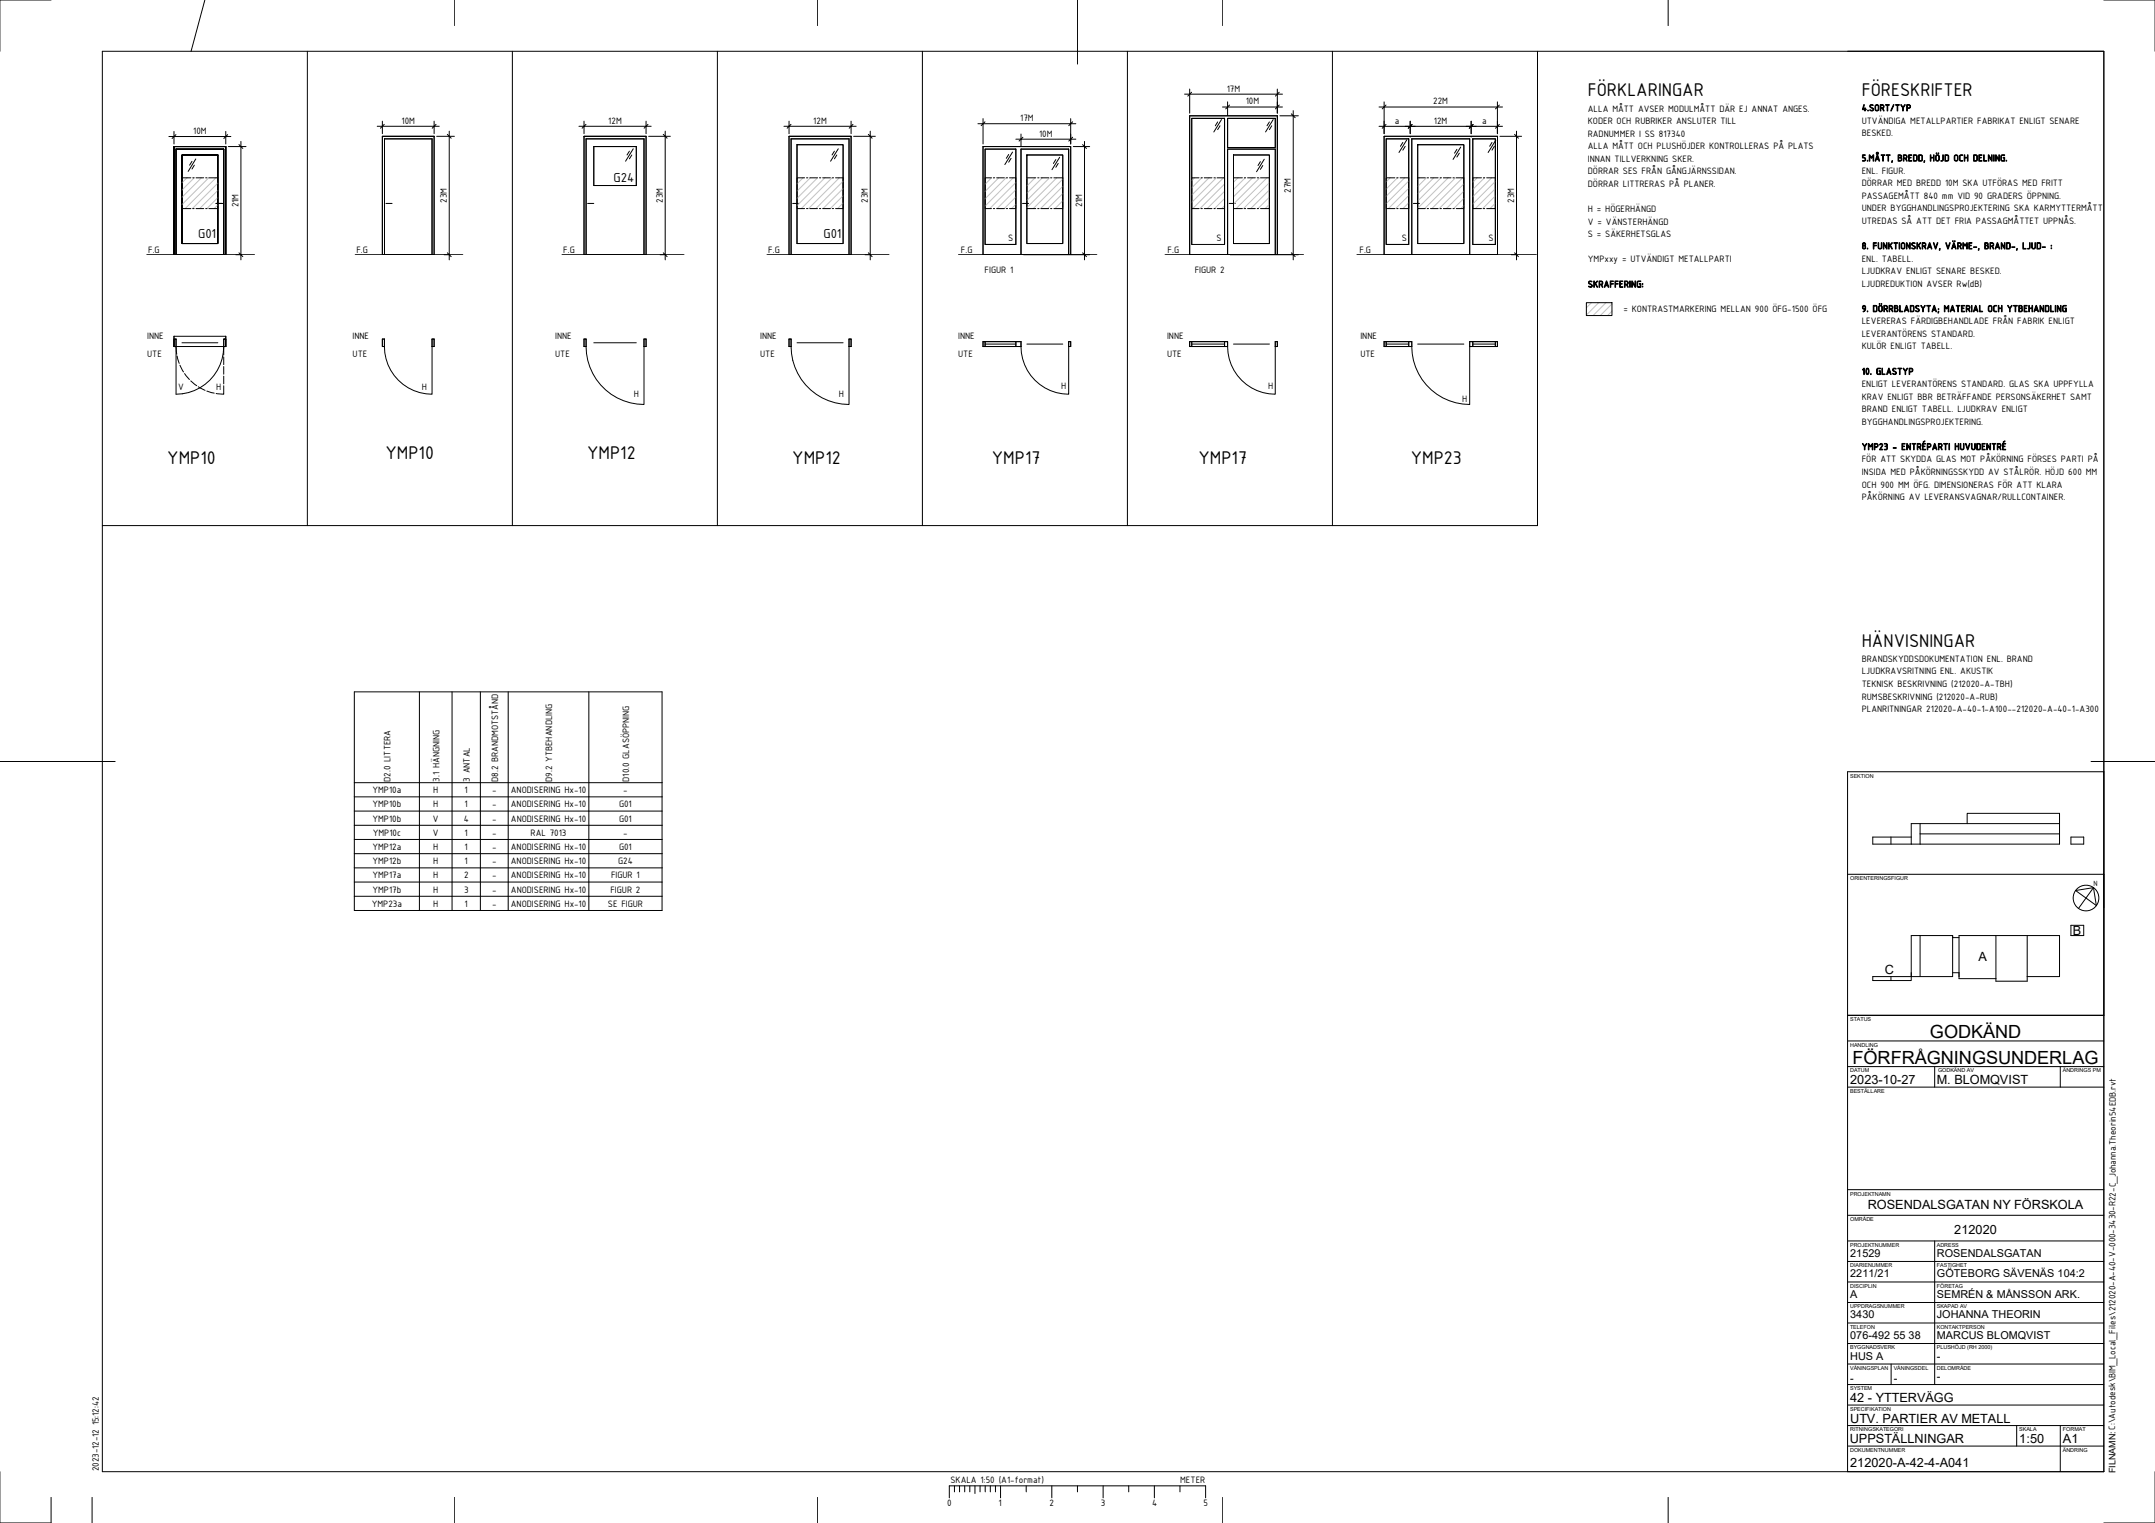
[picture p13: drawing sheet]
<svg xmlns="http://www.w3.org/2000/svg" width="841mm" height="594mm" viewBox="0 0 841 594" stroke-linecap="round" stroke-linejoin="round" font-family="sans-serif">
<defs><g id="words">
<g font-size="7.7">
<text x="619.7" y="37.3">FÖRKLARINGAR</text>
<text x="726.6" y="37.3">FÖRESKRIFTER</text>
<text x="150.4" y="179.2">YMP10</text>
<text x="229.1" y="179.2">YMP12</text>
<text x="65.3" y="181.1">YMP10</text>
<text x="309.2" y="181.1">YMP12</text>
<text x="387.1" y="181.1">YMP17</text>
<text x="467.7" y="181.1">YMP17</text>
<text x="550.6" y="181.1">YMP23</text>
<text x="726.6" y="252.3">HÄNVISNINGAR</text>
</g>
<g font-size="7.1">
<text x="753.2" y="405">GODKÄND</text>
<text x="723" y="415">FÖRFRÅGNINGSUNDERLAG</text>
</g>
<g font-size="5.5">
<text x="239.5" y="70.9">G24</text>
<text x="77.3" y="93">G01</text>
<text x="321.3" y="93">G01</text>
</g>
<g font-size="5">
<text x="809" y="364.8">B</text>
<text x="772.1" y="374.8">A</text>
<text x="735.5" y="380.1">C</text>
<text x="722.1" y="423">2023-10-27</text>
<text x="755.9" y="423">M. BLOMQVIST</text>
<text x="728.9" y="471.5">ROSENDALSGATAN NY FÖRSKOLA</text>
<text x="762.7" y="481.5">212020</text>
<text x="722.1" y="547">42 - YTTERVÄGG</text>
<text x="722.1" y="555">UTV. PARTIER AV METALL</text>
<text x="721.9" y="563">UPPSTÄLLNINGAR</text>
<text x="788.1" y="563">1:50</text>
<text x="805.1" y="563">A1</text>
<text x="722.1" y="572.1">212020-A-42-4-A041</text>
</g>
<g font-size="4.2">
<text x="722.1" y="490.3">21529</text>
<text x="755.9" y="490.3">ROSENDALSGATAN</text>
<text x="722.1" y="498.3">2211/21</text>
<text x="755.9" y="498.3">GÖTEBORG SÄVENÄS 104:2</text>
<text x="722.1" y="506.3">A</text>
<text x="755.9" y="506.3">SEMRÉN &amp; MÅNSSON ARK.</text>
<text x="722.1" y="514.3">3430</text>
<text x="755.9" y="514.3">JOHANNA THEORIN</text>
<text x="722.1" y="522.3">076-492 55 38</text>
<text x="755.9" y="522.3">MARCUS BLOMQVIST</text>
<text x="722.1" y="530.3">HUS A</text>
<text x="755.9" y="530.3">-</text>
<text x="722.1" y="539.1">-</text>
<text x="739.1" y="539.1">-</text>
<text x="755.9" y="538.3">-</text>
</g>
<g font-size="3.9">
<text x="478.8" y="35.7">17M</text>
<text x="486.2" y="40.7">10M</text>
<text x="559.4" y="40.7">22M</text>
<text x="398.1" y="47.2">17M</text>
<text x="619.7" y="43.6">ALLA MÅTT AVSER MODULMÅTT DÄR EJ ANNAT ANGES.</text>
<text x="726.6" y="43.3">4.SORT/TYP</text>
<text x="75.4" y="52.2">10M</text>
<text x="156.7" y="48.2">10M</text>
<text x="237.4" y="48.2">12M</text>
<text x="317.4" y="48.2">12M</text>
<text x="405.5" y="53.3">10M</text>
<text x="544.4" y="48.3">a</text>
<text x="559.6" y="48.3">12M</text>
<text x="578.4" y="48.3">a</text>
<text x="619.7" y="48.5">KODER OCH RUBRIKER ANSLUTER TILL</text>
<text x="619.7" y="53.4">RADNUMMER I SS 817340</text>
<text x="726.6" y="48.2">UTVÄNDIGA METALLPARTIER FABRIKAT ENLIGT SENARE</text>
<text x="726.6" y="53.1">BESKED.</text>
<text x="619.7" y="58.3">ALLA MÅTT OCH PLUSHÖJDER KONTROLLERAS PÅ PLATS</text>
<text x="619.7" y="63.1">INNAN TILLVERKNING SKER.</text>
<text x="726.6" y="62.9">5.MÅTT, BREDD, HÖJD OCH DELNING.</text>
<text x="619.7" y="68">DÖRRAR SES FRÅN GÅNGJÄRNSSIDAN.</text>
<text x="726.6" y="67.8">ENL. FIGUR.</text>
<text x="503.8" y="75.2" transform="rotate(-90 503.8 75.2)">27M</text>
<text x="619.7" y="72.9">DÖRRAR LITTRERAS PÅ PLANER.</text>
<text x="726.6" y="72.7">DÖRRAR MED BREDD 10M SKA UTFÖRAS MED FRITT</text>
<text x="726.6" y="77.6">PASSAGEMÅTT 840 mm VID 90 GRADERS ÖPPNING.</text>
<text x="93.1" y="80.9" transform="rotate(-90 93.1 80.9)">21M</text>
<text x="174.4" y="79.2" transform="rotate(-90 174.4 79.2)">23M</text>
<text x="258.7" y="79.2" transform="rotate(-90 258.7 79.2)">23M</text>
<text x="338.7" y="79.2" transform="rotate(-90 338.7 79.2)">23M</text>
<text x="422.3" y="80.9" transform="rotate(-90 422.3 80.9)">21M</text>
<text x="590.9" y="79.2" transform="rotate(-90 590.9 79.2)">23M</text>
<text x="619.7" y="82.7">H = HÖGERHÄNGD</text>
<text x="726.6" y="82.5">UNDER BYGGHANDLINGSPROJEKTERING SKA KARMYTTERMÅTT</text>
<text x="619.7" y="87.6">V = VÄNSTERHÄNGD</text>
<text x="726.6" y="87.4">UTREDAS SÅ ATT DET FRIA PASSAGMÅTTET UPPNÅS.</text>
<text x="393.5" y="94.2">S</text>
<text x="474.8" y="94.2">S</text>
<text x="547.1" y="94.2">S</text>
<text x="580.9" y="94.2">S</text>
<text x="619.7" y="92.5">S = SÄKERHETSGLAS</text>
<text x="57.8" y="98.7">F.G</text>
<text x="139.1" y="98.7">F.G</text>
<text x="219.8" y="98.7">F.G</text>
<text x="299.8" y="98.7">F.G</text>
<text x="375" y="98.7">F.G</text>
<text x="455.7" y="98.7">F.G</text>
<text x="530.6" y="98.7">F.G</text>
<text x="726.6" y="97.2">8. FUNKTIONSKRAV, VÄRME-, BRAND-, LJUD- :</text>
<text x="384.3" y="106.3">FIGUR 1</text>
<text x="466.3" y="106.3">FIGUR 2</text>
<text x="619.7" y="102.3">YMPxxy = UTVÄNDIGT METALLPARTI</text>
<text x="726.6" y="102">ENL. TABELL.</text>
<text x="726.6" y="107">LJUDKRAV ENLIGT SENARE BESKED.</text>
<text x="619.7" y="112.1">SKRAFFERING:</text>
<text x="726.6" y="111.8">LJUDREDUKTION AVSER Rw(dB)</text>
<text x="633.6" y="121.9">= KONTRASTMARKERING MELLAN 900 ÖFG-1500 ÖFG</text>
<text x="726.6" y="121.6">9. DÖRRBLADSYTA; MATERIAL OCH YTBEHANDLING</text>
<text x="726.6" y="126.5">LEVERERAS FÄRDIGBEHANDLADE FRÅN FABRIK ENLIGT</text>
<text x="726.6" y="131.4">LEVERANTÖRENS STANDARD.</text>
<text x="57.4" y="132.2">INNE</text>
<text x="137.6" y="132.2">INNE</text>
<text x="216.7" y="132.2">INNE</text>
<text x="296.7" y="132.2">INNE</text>
<text x="373.9" y="132.2">INNE</text>
<text x="455.5" y="132.2">INNE</text>
<text x="530.9" y="132.2">INNE</text>
<text x="726.6" y="136.3">KULÖR ENLIGT TABELL.</text>
<text x="57.4" y="139.4">UTE</text>
<text x="137.6" y="139.4">UTE</text>
<text x="216.7" y="139.4">UTE</text>
<text x="296.7" y="139.4">UTE</text>
<text x="373.9" y="139.4">UTE</text>
<text x="455.5" y="139.4">UTE</text>
<text x="530.9" y="139.4">UTE</text>
<text x="726.6" y="146.1">10. GLASTYP</text>
<text x="69.5" y="152.1">V</text>
<text x="84.4" y="152.1">H</text>
<text x="164.6" y="152.1">H</text>
<text x="247.4" y="154.7">H</text>
<text x="327.4" y="154.7">H</text>
<text x="414.1" y="151.7">H</text>
<text x="495" y="151.7">H</text>
<text x="726.6" y="151">ENLIGT LEVERANTÖRENS STANDARD. GLAS SKA UPPFYLLA</text>
<text x="726.6" y="155.9">KRAV ENLIGT BBR BETRÄFFANDE PERSONSÄKERHET SAMT</text>
<text x="570.7" y="156.8">H</text>
<text x="726.6" y="160.8">BRAND ENLIGT TABELL. LJUDKRAV ENLIGT</text>
<text x="726.6" y="165.7">BYGGHANDLINGSPROJEKTERING.</text>
<text x="726.6" y="175.5">YMP23 - ENTRÉPARTI HUVUDENTRÉ</text>
<text x="726.6" y="180.4">FÖR ATT SKYDDA GLAS MOT PÅKÖRNING FÖRSES PARTI PÅ</text>
<text x="726.6" y="185.3">INSIDA MED PÅKÖRNINGSSKYDD AV STÅLRÖR. HÖJD 600 MM</text>
<text x="726.6" y="190.2">OCH 900 MM ÖFG. DIMENSIONERAS FÖR ATT KLARA</text>
<text x="726.6" y="195.1">PÅKÖRNING AV LEVERANSVAGNAR/RULLCONTAINER.</text>
<text x="726.6" y="258.2">BRANDSKYDDSDOKUMENTATION ENL. BRAND</text>
<text x="726.6" y="263.1">LJUDKRAVSRITNING ENL. AKUSTIK</text>
<text x="726.6" y="268">TEKNISK BESKRIVNING (212020-A-TBH)</text>
<text x="726.6" y="272.9">RUMSBESKRIVNING (212020-A-RUB)</text>
<text x="726.6" y="277.7">PLANRITNINGAR 212020-A-40-1-A100--212020-A-40-1-A300</text>
<text x="152.4" y="304.9" transform="rotate(-90 152.4 304.9)">D2.0 LITTERA</text>
<text x="171.5" y="304.9" transform="rotate(-90 171.5 304.9)">3.1 HÄNGNING</text>
<text x="183.4" y="304.9" transform="rotate(-90 183.4 304.9)">3 ANTAL</text>
<text x="194.4" y="304.9" transform="rotate(-90 194.4 304.9)">D8.2 BRANDMOTSTÅND</text>
<text x="215.5" y="304.9" transform="rotate(-90 215.5 304.9)">D9.2 YTBEHANDLING</text>
<text x="245.6" y="304.9" transform="rotate(-90 245.6 304.9)">D10.0 GLASÖPPNING</text>
<text x="145.4" y="309.4">YMP10a</text>
<text x="169.1" y="309.4">H</text>
<text x="181.3" y="309.4">1</text>
<text x="192" y="309.4">-</text>
<text x="199.4" y="309.4">ANODISERING Hx-10</text>
<text x="243.2" y="309.4">-</text>
<text x="145.4" y="315">YMP10b</text>
<text x="169.1" y="315">H</text>
<text x="181.3" y="315">1</text>
<text x="192" y="315">-</text>
<text x="199.4" y="315">ANODISERING Hx-10</text>
<text x="241.6" y="315">G01</text>
<text x="145.4" y="320.5">YMP10b</text>
<text x="168.9" y="320.5">V</text>
<text x="181" y="320.5">4</text>
<text x="192" y="320.5">-</text>
<text x="199.4" y="320.5">ANODISERING Hx-10</text>
<text x="241.6" y="320.5">G01</text>
<text x="145.5" y="326.1">YMP10c</text>
<text x="168.9" y="326.1">V</text>
<text x="181.3" y="326.1">1</text>
<text x="192.1" y="326.1">-</text>
<text x="207.1" y="326.1">RAL 7013</text>
<text x="243.2" y="326.1">-</text>
<text x="145.4" y="331.6">YMP12a</text>
<text x="169.1" y="331.6">H</text>
<text x="181.3" y="331.6">1</text>
<text x="192" y="331.6">-</text>
<text x="199.4" y="331.6">ANODISERING Hx-10</text>
<text x="241.6" y="331.6">G01</text>
<text x="145.4" y="337.1">YMP12b</text>
<text x="169.1" y="337.1">H</text>
<text x="181.3" y="337.1">1</text>
<text x="192" y="337.1">-</text>
<text x="199.4" y="337.1">ANODISERING Hx-10</text>
<text x="241.2" y="337.1">G24</text>
<text x="145.4" y="342.7">YMP17a</text>
<text x="169.1" y="342.7">H</text>
<text x="181.1" y="342.7">2</text>
<text x="192" y="342.7">-</text>
<text x="199.4" y="342.7">ANODISERING Hx-10</text>
<text x="238.5" y="342.7">FIGUR 1</text>
<text x="145.1" y="353.8">YMP23a</text>
<text x="145.4" y="348.2">YMP17b</text>
<text x="169.1" y="353.8">H</text>
<text x="169.1" y="348.2">H</text>
<text x="181.1" y="348.2">3</text>
<text x="181.3" y="353.8">1</text>
<text x="192" y="353.8">-</text>
<text x="192.1" y="348.2">-</text>
<text x="199.4" y="353.8">ANODISERING Hx-10</text>
<text x="199.4" y="348.2">ANODISERING Hx-10</text>
<text x="237.3" y="353.8">SE FIGUR</text>
<text x="238.3" y="348.2">FIGUR 2</text>
<text x="38.6" y="556" transform="rotate(-90 38.6 556)">15:12:42</text>
<text x="38.5" y="573.9" transform="rotate(-90 38.5 573.9)">2023-12-12</text>
<text x="370.9" y="578.5">SKALA 1:50 (A1-format)</text>
<text x="460.6" y="578.5">METER</text>
<text x="369.6" y="587.6">0</text>
<text x="389.6" y="587.6">1</text>
<text x="409.6" y="587.6">2</text>
<text x="429.6" y="587.6">3</text>
<text x="449.6" y="587.6">4</text>
<text x="469.6" y="587.6">5</text>
</g>
<text font-size="3.5" x="825.6" y="574.6" transform="rotate(-90 825.6 574.6)">FILNAMN: C:\Autodesk\BIM_Local_Files\212020-A-40-V-000-3430-R22-C_Johanna.Theorin54EDB.rvt</text>
<text font-size="3.2" x="817" y="345.7">N</text>
<g font-size="2.1">
<text x="722" y="303.3">SEKTION</text>
<text x="722" y="343.3">ORIENTERINGSFIGUR</text>
<text x="722" y="398.3">STATUS</text>
<text x="722" y="408.3">HANDLING</text>
<text x="722" y="418.3">DATUM</text>
<text x="756.3" y="418.3">GODKÄND AV</text>
<text x="805.1" y="418.3">ÄNDRINGS PM</text>
<text x="722" y="426.3">BESTÄLLARE</text>
<text x="722" y="466.3">PROJEKTNAMN</text>
<text x="722" y="476.3">OMRÅDE</text>
<text x="722" y="486.3">PROJEKTNUMMER</text>
<text x="755.9" y="486.3">ADRESS</text>
<text x="722" y="494.3">DIARIENUMMER</text>
<text x="755.9" y="494.3">FASTIGHET</text>
<text x="722" y="502.3">DISCIPLIN</text>
<text x="755.9" y="502.3">FÖRETAG</text>
<text x="722" y="510.3">UPPDRAGSNUMMER</text>
<text x="755.9" y="510.3">SKAPAD AV</text>
<text x="722" y="518.4">TELEFON</text>
<text x="755.9" y="518.4">KONTAKTPERSON</text>
<text x="722" y="526.4">BYGGNADSVERK</text>
<text x="755.9" y="526.4">PLUSHÖJD (RH 2000)</text>
<text x="722" y="534.4">VÅNINGSPLAN</text>
<text x="739" y="534.4">VÅNINGSDEL</text>
<text x="755.9" y="534.4">DELOMRÅDE</text>
<text x="722" y="542.4">SYSTEM</text>
<text x="722" y="550.4">SPECIFIKATION</text>
<text x="722" y="558.4">RITNINGSKATEGORI</text>
<text x="788.1" y="558.4">SKALA</text>
<text x="805.1" y="558.4">FORMAT</text>
<text x="722" y="566.4">DOKUMENTNUMMER</text>
<text x="805.1" y="566.4">ÄNDRING</text>
</g>
</g></defs>
<g fill="none" stroke="#c0c0c0" stroke-width=".39">
<path d="M73 69.4l-2 1.9M75.8 69.4l-4.8 4.7M78.6 69.4l-7.6 7.6M81.4 69.4l-10.4 10.4M84.3 69.4l-12 12M85 79.9l-1.4 1.5M85 77.1l-4.2 4.3M85 74.3l-7.1 7.1M85 71.5l-9.9 9.9M313.4 69.4l-2.4 2.3M316.2 69.4l-5.2 5.1M319.1 69.4l-8.1 8"/>
<path d="M321.9 69.4l-10.9 10.8M324.7 69.4l-12 12M327.6 69.4l-12 12M329 79.2l-2.1 2.2M329 76.3l-5 5.1M329 73.5l-7.8 7.9M329 70.7l-10.6 10.7M386.9 69.4l-2.4 2.5M389.8 69.4l-5.3 5.3M392.6 69.4l-8.1 8.1M395.4 69.4l-10.9 10.9M396.5 71.2l-10.2 10.2"/>
<path d="M396.5 76.8l-4.6 4.6M396.5 74l-7.4 7.4M396.5 79.7l-1.7 1.7M401.1 69.4l-.4 .3M403.9 69.4l-3.2 3.1M406.8 69.4l-6.1 6M409.6 69.4l-8.9 8.8M412.4 69.4l-11.7 11.6M414.8 69.8l-11.6 11.6M414.8 75.5l-5.9 5.9M414.8 72.7l-8.7 8.7M414.8 78.3l-3.1 3.1"/>
<path d="M466.2 69.4l-1.1 1M469 69.4l-3.9 3.9M471.8 69.4l-6.7 6.7M474.7 69.4l-9.6 9.5M477.5 69.4l-12 12M477.9 74.6l-6.8 6.8M477.9 71.8l-9.6 9.6M477.9 77.4l-3.9 4M483.1 69.4l-1.7 1.7M486 69.4l-4.6 4.5M488.8 69.4l-7.4 7.4M491.6 69.4l-10.2 10.2"/>
<path d="M494.5 69.4l-12 12M495.4 74.1l-7.3 7.3M495.4 71.2l-10.1 10.2M495.4 76.9l-4.5 4.5M495.4 79.7l-1.6 1.7M542.5 69.4l-1.5 1.5M545.4 69.4l-4.4 4.4M548.2 69.4l-7.2 7.2M549.8 70.6l-8.8 8.8M549.8 76.3l-5.1 5.1M549.8 73.4l-7.9 8M549.8 79.1l-2.3 2.3"/>
<path d="M553.9 69.4l-.6 .6M556.7 69.4l-3.4 3.4M559.5 69.4l-6.2 6.2M562.4 69.4l-9.1 9M565.2 69.4l-11.9 11.9M568 69.4l-12 12M570.8 69.4l-12 12M571.3 71.8l-9.6 9.6M571.3 77.4l-4 4M571.3 74.6l-6.8 6.8M576.5 69.4l-1.7 1.7M579.3 69.4l-4.5 4.5"/>
<path d="M582.1 69.4l-7.3 7.3M583.6 70.8l-8.8 8.8M583.6 73.6l-7.8 7.8M583.6 76.4l-5 5M583.6 79.2l-2.1 2.2M414.8 81.2l-.2 .2M477.9 80.3l-1.1 1.1M571.3 80.2l-1.2 1.2M621.1 118.1l-2 2M623.9 118.1l-4.8 4.8M626.7 118.1l-5 5M629.1 118.6l-4.5 4.5"/>
<path d="M629.1 121.4l-1.7 1.7"/>
</g>
<g fill="none" stroke="#000" stroke-width=".39">
<path d="M0 0h19.9M79.9 0l-5.3 20M177.5 0v10M319 0v10M420.5 0v25M477 0v10M651 0v10M821.1 0h20M39.9 20h781.2v554.1h-781.2zM120 20v185M200 20v185M280 20v185"/>
<path d="M360 20v185M440 20v185M462.3 36.7h38.2M464.3 34.7v9.5M465 36l-1.5 1.5M479.1 39.7v5.3M498.5 34.7v9.5M499.2 36l-1.4 1.5M520 20v185M540.2 39.7v12.5M584.4 39.7v12.5M600 20v185h-560.1"/>
<path d="M721 20h100.1v334M65.9 53.3h24.2M67.9 57.2v42.2v-42.2M67.9 57.2h20.2M67.9 51.3v4.9M67.9 57.2v42.2M68.7 52.5l-1.5 1.5M88.1 57.2h-20.2h20.2M88.1 51.3v4.9M88.1 57.2v42.2M88.9 52.5l-1.5 1.5M89.1 57.2h6.9"/>
<path d="M93.3 56.4l1.5 1.5M94 55.2v46.2M147.2 49.3h24.2M149.2 53.2h20.2h-20.2M149.2 47.3v4.9M149.2 53.2v46.2M150 48.5l-1.5 1.5M169.4 47.3v4.9M169.4 53.2v46.2M170.2 48.5l-1.5 1.5M170.4 53.2h6.9M174.6 52.4l1.5 1.5"/>
<path d="M175.3 51.2v50.2M225.9 49.3h28.2M227.9 53.2h24.2h-24.2M227.9 47.3v4.9M227.9 53.2v46.2M228.7 48.5l-1.5 1.5M231.7 57.2v15.2h16.6M231.7 57.2h16.6v15.2M245.6 59l-.9 1.5M247.1 58l-3 4.9M252.1 47.3v4.9M252.1 53.2v46.2"/>
<path d="M252.9 48.5l-1.5 1.5M253.1 53.2h8.5M258.8 52.4l1.6 1.5M259.6 51.2v50.2M305.9 49.3h28.2M307.9 53.2h24.2h-24.2M307.9 47.3v4.9M307.9 53.2v46.2M308.7 48.5l-1.5 1.5M311 56.5h18v38.5h-18zM325.6 59l-.9 1.5M327.2 58l-3.1 4.9"/>
<path d="M332.1 47.3v4.9M332.1 53.2v46.2M332.9 48.5l-1.5 1.5M333.1 53.2h8.5M338.9 52.4l1.5 1.5M339.6 51.2v50.2M381.7 48.3h38.2M383.6 46.3v9.9M384.4 47.5l-1.5 1.5M384.5 58.2h12v37.2h-12zM395.2 59.3l-3 4.9M396.5 54.3h23.4"/>
<path d="M398.5 52.3v4.9M399.2 53.5l-1.5 1.5M417.9 46.3v9.9M418.6 47.5l-1.5 1.5M418.6 53.5l-1.5 1.5M418.9 57.2h6.4M422.5 56.4l1.5 1.5M423.2 55.2v46.2M475.2 47.6l-.9 1.5M476.1 49.1l-.9 1.5M476.7 46.6l-3 4.9M477.1 41.7h23.4"/>
<path d="M477.9 46.2h-12.8v49.2M477.9 46.2v49.2h-12.8M479.1 46.2h18.6v11.4h-18.6zM479.8 41l-1.5 1.5M495.4 47.6l-.9 1.5M496.3 49.1l-.9 1.5M496.9 46.6l-3 4.9M499.2 41l-1.4 1.5M499.5 45.2h7.2M504 44.4l1.5 1.5M504.7 43.2v58.2M538.2 49.3h48.2"/>
<path d="M538.2 41.7h48.2M540.9 41l-1.5 1.5M540.9 48.5l-1.5 1.5M541 54.2h8.8v41.2h-8.8zM547.5 55.6l-1 1.5M548.4 57.1l-.9 1.5M549 54.6l-3 4.9M550.4 47.3v4.9M550.4 53.2v.3M551.1 48.5l-1.5 1.5M553.3 56.5h18v38.5h-18zM568.6 58.3l-1 1.5"/>
<path d="M569.5 59.8l-.9 1.5M570.1 57.3l-3 4.9M574.1 47.3v4.9M574.1 53.2v.3M574.8 54.2h8.8v41.2h-8.8zM574.9 48.5l-1.5 1.5M582.3 55.6l-.9 1.5M583.2 57.1l-.9 1.5M583.8 54.6l-3 4.9M585.1 41l-1.5 1.5M585.1 48.5l-1.5 1.5M585.4 53.2h8.4"/>
<path d="M591.1 52.4l1.5 1.5M591.8 51.2v50.2M71 60.5h14h-14v34.5h14v-34.5v34.5h-14zM71 60.5h14v34.5h-14zM74.5 69.4h-3.5v12h3.5M74.9 62.9l-.9 1.5M75.2 69.4h.6M75.8 64.4l-.9 1.5M76.4 62l-3 4.9M76.5 69.4h3M80.3 69.4h.5M81.5 69.4h3.5v12h-3.5"/>
<path d="M84.3 79.4h2.4h-2.4M150.6 79.4h2.4M229.3 79.4h2.4M246.6 60.5l-1 1.5M309.4 79.4h2.3M314 69.4h-3v12h3M314.7 69.4h.6M316 69.4h3M319.8 69.4h.5M321.1 69.4h3M324.8 69.4h.5M326.1 69.4h2.9v12h-2.9"/>
<path d="M326.6 60.5l-1 1.5M386.9 69.4h-2.4v12h2.4M387.7 69.4h.5M389 69.4h3M392.7 69.4h.5M393.7 60.3l-1 1.5M394 69.4h2.5v12h-2.5M394.6 61.8l-.9 1.5M399.1 79.4h2.3M400.7 60.5h14.1v34.5h-14.1zM404.2 69.4h-3.5v12h3.5M405 69.4h.5"/>
<path d="M406.3 69.4h3M410 69.4h.5M411.3 69.4h3.5v12h-3.5M412.1 62.3l-1 1.5M413 63.8l-.9 1.5M413.6 61.3l-3.1 4.9M468 69.4h-2.9v12h2.9M468.7 69.4h.5M470 69.4h3M473.8 69.4h.5M475 69.4h2.9v12h-2.9M479.7 79.4h2.4"/>
<path d="M481.4 60.5h14v34.5h-14zM484.9 69.4h-3.5v12h3.5M485.6 69.4h.5M486.9 69.4h3M490.6 69.4h.6M491.9 63.1l-.9 1.5M491.9 69.4h3.5v12h-3.5M492.8 64.6l-.9 1.5M493.4 62.1l-3 4.9M544.4 69.4h-3.4v12h3.4M545.1 69.4h.5M546.4 69.4h3.4v12h-3.4"/>
<path d="M551.6 79.4h2.4M556.2 69.4h-2.9v12h2.9M557 69.4h.5M558.3 69.4h3M562 69.4h.5M563.3 69.4h3M567 69.4h.6M568.3 69.4h3v12h-3M578.2 69.4h-3.4v12h3.4M578.9 69.4h.5M580.2 69.4h3.4v12h-3.4M57.3 99.4h42"/>
<path d="M68.7 99.4v-41.2h18.6v41.2M75.2 81.4h.6M76.5 81.4h3M80.3 81.4h.5M88.1 99.4v-42.2v42.2M93.3 98.6l1.5 1.5M138.6 99.4h42M150 99.4v-45.2h18.6v45.2M174.6 98.6l1.5 1.5M219.3 99.4h47.6M228.7 99.4v-45.2h22.6v45.2M258.8 98.6l1.6 1.5"/>
<path d="M299.3 99.4h47.6M308.7 99.4v-45.2h22.6v45.2M314.7 81.4h.6M316 81.4h3M319.8 81.4h.5M321.1 81.4h3M324.8 81.4h.5M338.9 98.6l1.5 1.5M374.1 99.4h54M387.7 81.4h.5M389 81.4h3M392.7 81.4h.5"/>
<path d="M398.5 99.4v-41.2h18.6v41.2M405 81.4h.5M406.3 81.4h3M410 81.4h.5M417.9 99.4v-42.2h-34.3v42.2M422.5 98.6l1.5 1.5M454.7 99.4h54M468.7 81.4h.5M470 81.4h3M473.8 81.4h.5M479.1 99.4v-41.2h18.6v41.2M485.6 81.4h.5"/>
<path d="M486.9 81.4h3M490.6 81.4h.6M498.5 99.4v-54.2h-34.2v54.2M504 98.6l1.5 1.5M529.6 99.4h70M545.1 81.4h.5M551 99.4v-45.2h22.6v45.2M557 81.4h.5M558.3 81.4h3M562 81.4h.5M563.3 81.4h3M567 81.4h.6"/>
<path d="M578.9 81.4h.5M584.4 99.4v-46.2h-44.2v46.2M591.1 98.6l1.5 1.5M619.1 118.1h10v5h-10zM67.9 132.3h.8v2.9h-.8zM67.9 132.3h.8M67.9 131.2h20.2v4h-20.2zM68.7 135.2l.3 2.9M68.7 132.3v21.5a18.6 18.6 0 0 0 18.6-18.6M69.1 138.9l.8 2.9M71 133.7h14M87.3 139.2v3"/>
<path d="M88.1 132.3h-.8v2.9h.8v-2.9h-.8v6.2M149.2 132.3h.8v2.9h-.8zM150 135.2a18.6 18.6 0 0 0 18.6 18.6v-18.6M168.6 132.3h.8v2.9h-.8zM227.9 132.3h.8v2.9h-.8zM228.7 135.2a22.6 22.6 0 0 0 22.6 22.6v-22.6M231.7 133.7h16.6M251.3 132.3h.8v2.9h-.8zM307.9 132.3h.8v2.9h-.8zM308.7 135.2a22.6 22.6 0 0 0 22.6 22.6v-22.6M311 133.7h18M331.3 132.3h.8v2.9h-.8z"/>
<path d="M383.6 133.3h14.9v1.9h-14.9zM384.5 133.3v1.9M384.5 134.2h12M396.5 133.3v1.9M398.5 135.2a18.6 18.6 0 0 0 18.6 18.6v-18.6M400.7 134.2h14.1M417.1 133.3h.8v1.9h-.8zM464.3 133.3h14.8v1.9h-14.8zM465.1 133.3v1.9M465.1 134.2h12.8M477.9 133.3v1.9M479.1 135.2a18.6 18.6 0 0 0 18.6 18.6v-18.6"/>
<path d="M481.4 134.2h14M497.7 133.3h.8v1.9h-.8zM540.2 133.3h10.8v1.9h-10.8zM541 133.3v1.9M541 134.2h8.8M549.8 133.3v1.9M551 135.2a22.6 22.6 0 0 0 22.6 22.6v-22.6M553.3 134.2h18M573.6 133.3h10.8v1.9h-10.8zM574.8 134.2h8.8M574.8 133.3v1.9M583.6 133.3v1.9"/>
<path d="M70.2 142.5l1.4 2.6M72 145.7l1.9 2.3M74.4 148.6l2.4 1.9M77.4 150.9l2.6 1.4M80.7 152.5l2.9 .9M87.3 150.5v3.3l-3-.3M87.3 143v3M87.3 146.7v3M138.3 269.9h120.1v85.3h-120.1zM163.7 269.9v85.3M176.4 269.9v85.3M187.5 269.9v85.3"/>
<path d="M198.3 269.9v85.3M229.8 269.9v85.3M0 297h44.9M816.1 297h25M138.3 316.4h120.1M138.3 310.8h120.1M138.3 305.3h120.1M821.1 301h-100.1v273.1M138.3 338.5h120.1M138.3 333h120.1M138.3 327.4h120.1M138.3 321.9h120.1"/>
<path d="M738 326.5v2.8M749.3 321.3v8M749.3 325.3h54.5M767.7 321.3v-4h36.1v12h-72.9v-2.8h15M803.8 321.3h-57.9v8M808.2 326.5h5v2.8h-5zM138.3 349.6h120.1M138.3 344.1h120.1M721 341h100.1M810 347.4l7-1.2 1.1 7zM817 346.2l-5.8 8.2M745.9 364.9h16.1v16h-31.1v1.6h15z"/>
<path d="M749.3 364.9v16M762 365.7h2.5M762 379.4h2.5M791.1 364.9v17.8h-12.2v-17.8M808.2 360.9h5v4h-5zM721 396h100.1M738 380.9v1.6M791.1 380.9h12.7v-16h-39.3v16.8h14.4M721 406h100.1M721 416.1h100.1M755 416.1v8M804.1 416.1v8"/>
<path d="M721 424.1h100.1M721 464.1h100.1M721 474h100.1M721 484.1h100.1M721 492.1h100.1M755 484.1v56M721 500.1h100.1M721 508.1h100.1M721 516.1h100.1M721 524.1h100.1M721 532.1h100.1M738 532.1v8"/>
<path d="M721 540.1h100.1M721 548.1h100.1M721 556.1h100.1M787 556.1v8M804.1 556.1v18M372.5 579.6v2.3M374.5 579.6v2.3M376.5 579.6v2.3M378.5 579.6v2.3M380.5 579.6v3M382.5 579.6v2.3M384.5 579.6v2.3"/>
<path d="M386.5 579.6v2.3M388.5 579.6v2.3M390.5 579.6v4.7M400.5 579.6v2.3M410.5 579.6v4.7M420.5 579.6v2.3M430.5 579.6v4.7M440.5 579.6v2.3M450.5 579.6v4.7M460.5 579.6v2.3M721 564.1h100.1M19.9 584.1v10h-19.9"/>
<path d="M35.9 584.1v10M177.5 584.1v10M319 584.1v10M470.5 584.3v-4.7h-100v4.7M477 584.1v10M651 584.1v10M821.1 594.1h20"/>
<circle cx="814.1" cy="350.3" r="5"/>
</g>
<use href="#words"/>
</svg>
